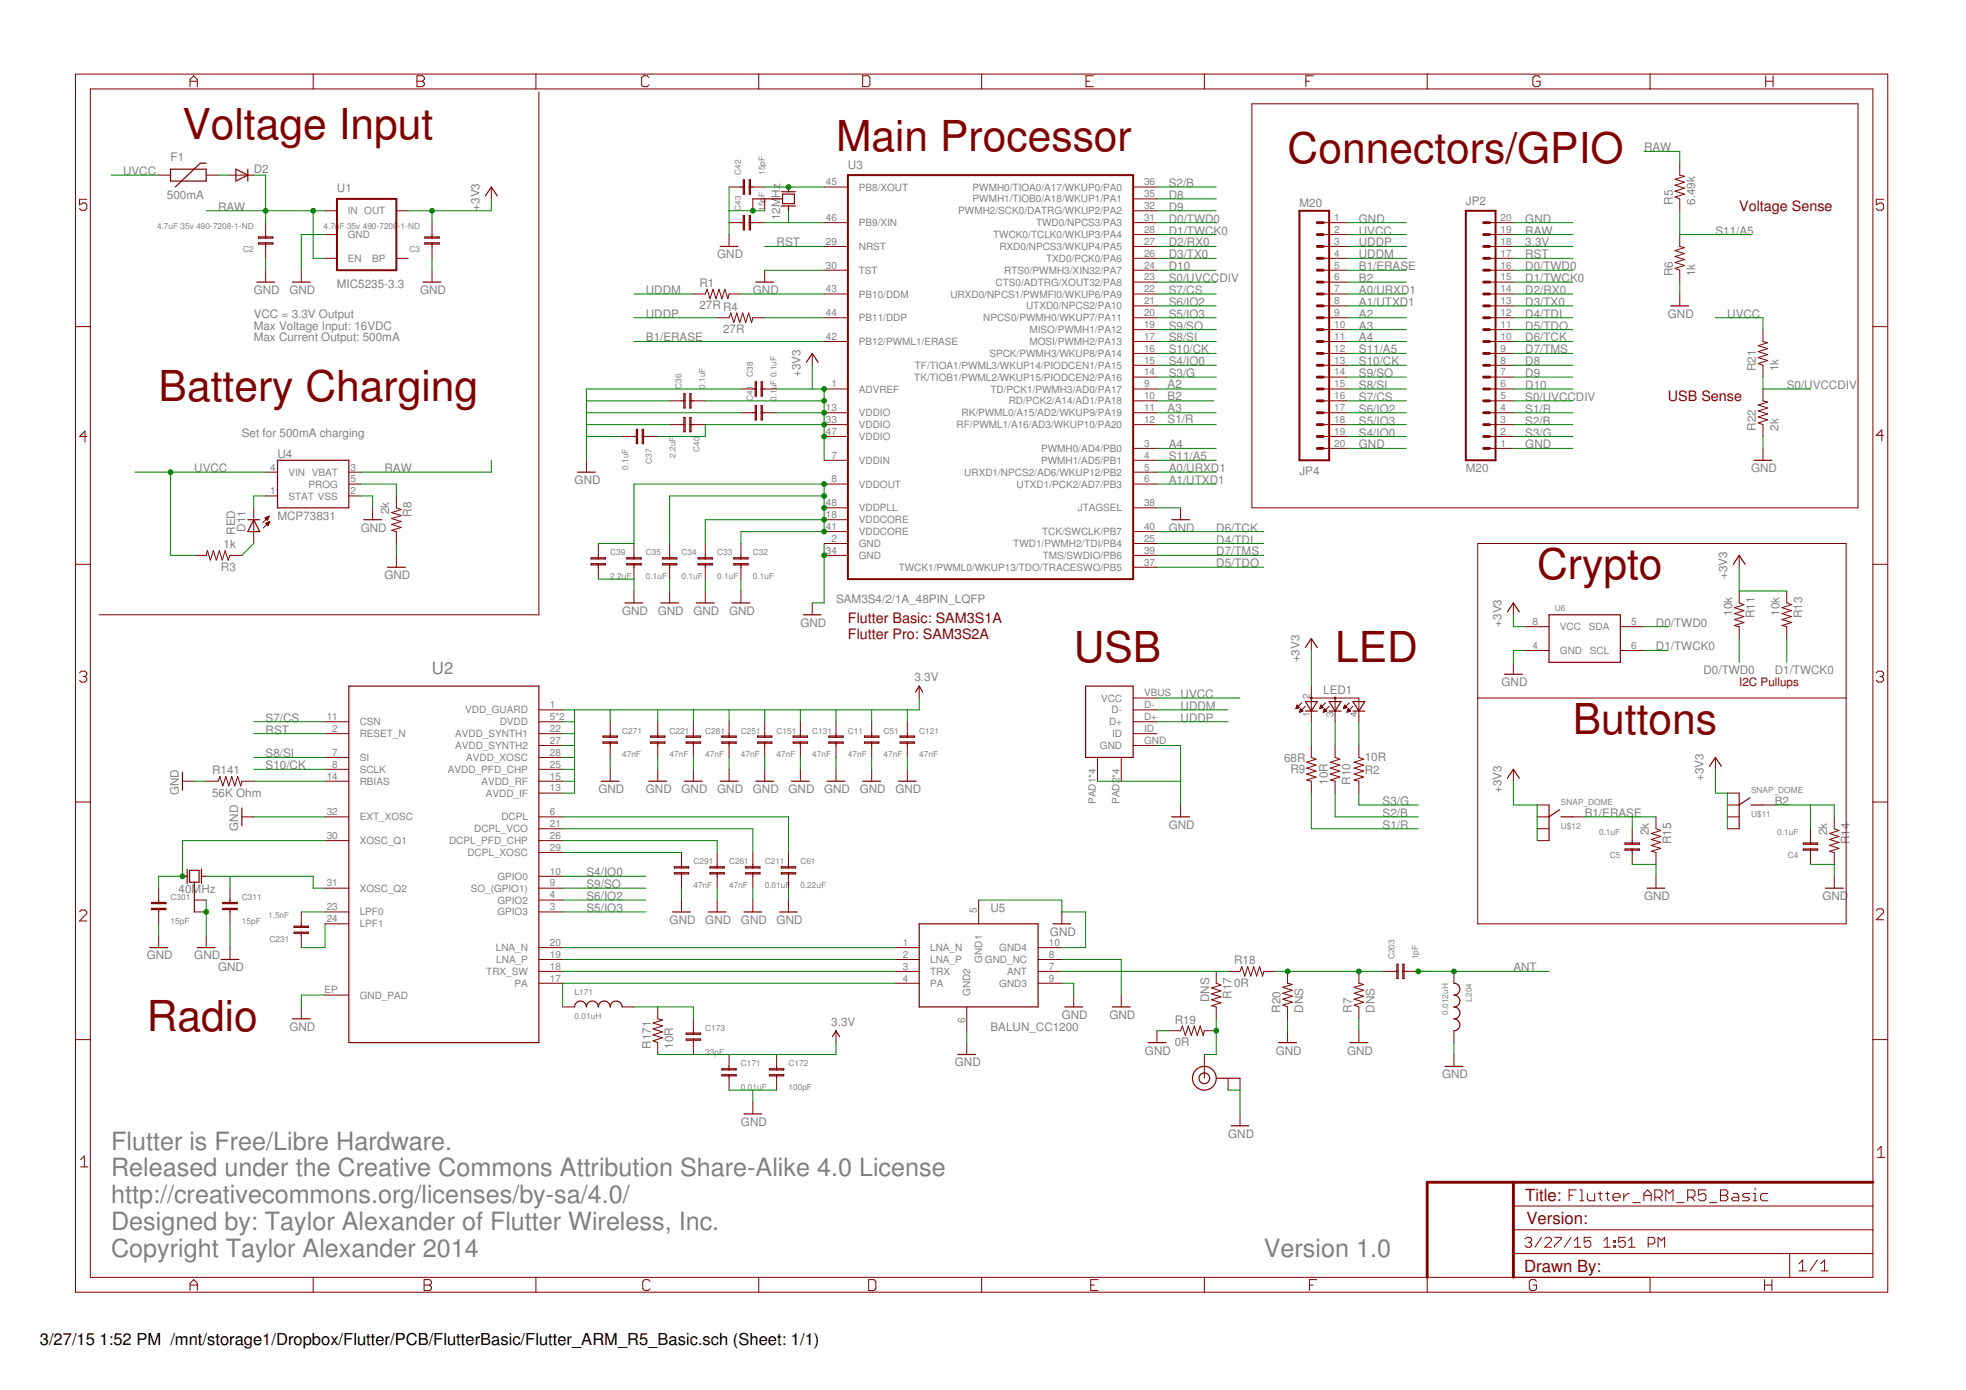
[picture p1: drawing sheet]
<svg xmlns="http://www.w3.org/2000/svg" width="420mm" height="297mm" viewBox="0 0 420 297" stroke-linecap="round" stroke-linejoin="round" font-family="sans-serif">
<defs><g id="words">
<g font-size="9.1" fill="#800000">
<text x="39" y="29.8">Voltage Input</text>
<text x="178.7" y="32.3">Main Processor</text>
<text x="275.2" y="34.9">Connectors/GPIO</text>
<text x="33.9" y="85.7">Battery Charging</text>
<text x="328.5" y="123.8">Crypto</text>
<text x="229.5" y="141.5">USB</text>
<text x="285.3" y="141.5">LED</text>
<text x="336.1" y="156.8">Buttons</text>
<text x="31.4" y="220.3">Radio</text>
</g>
<g font-size="5.4" fill="#808080">
<text x="23.7" y="245.7">Flutter is Free/Libre Hardware.</text>
<text x="23.7" y="251.4">Released under the Creative Commons Attribution Share-Alike 4.0 License</text>
<text x="23.7" y="257.1">http://creativecommons.org/licenses/by-sa/4.0/</text>
<text x="23.7" y="262.8">Designed by: Taylor Alexander of Flutter Wireless, Inc.</text>
<text x="23.7" y="268.5">Copyright Taylor Alexander 2014</text>
<text x="270.1" y="268.5">Version 1.0</text>
</g>
<text font-size="3.6" fill="#808080" x="92.3" y="144.1">U2</text>
<g font-size="3.6" fill="#800000">
<text x="326" y="256.6">Title:</text>
<text x="326.2" y="261.7">Version:</text>
<text x="325.7" y="271.8">Drawn By:</text>
</g>
<g font-size="3.5">
<text x="8.5" y="287.5">3/27/15</text>
<text x="21.3" y="287.5">1:52 PM /mnt/storage1/Dropbox/Flutter/PCB/FlutterBasic/Flutter_ARM_R5_Basic.sch (Sheet: 1/1)</text>
</g>
<g font-size="3.1" fill="#800000">
<text x="371.7" y="45">Voltage Sense</text>
<text x="356.4" y="85.7">USB Sense</text>
<text x="181.2" y="133.2">Flutter Basic: SAM3S1A</text>
<text x="181.2" y="136.5">Flutter Pro: SAM3S2A</text>
</g>
<g font-size="2.5" fill="#808080">
<text x="36.4" y="34.4">F1</text>
<text x="351.4" y="32.3">RAW</text>
<text x="26.3" y="37.4">UVCC</text>
<text x="54.2" y="36.9">D2</text>
<text x="72" y="41">U1</text>
<text x="181.2" y="36.1">U3</text>
<text x="249.8" y="40">S2/B</text>
<text x="35.7" y="42.5">500mA</text>
<text x="46.6" y="45">RAW</text>
<text x="102.5" y="45" transform="rotate(-90 102.5 45)">+3V3</text>
<text x="166.7" y="47.1" transform="rotate(-90 166.7 47.1)">12M</text>
<text x="166.7" y="42.2" transform="rotate(-90 166.7 42.2)">Hz</text>
<text x="249.8" y="47.6">D0/TWD0</text>
<text x="249.8" y="42.5">D8</text>
<text x="249.8" y="45">D9</text>
<text x="277.7" y="44.3">M20</text>
<text x="290.4" y="47.6">GND</text>
<text x="313.3" y="43.8">JP2</text>
<text x="326" y="47.6">GND</text>
<text x="357.5" y="43.8" transform="rotate(-90 357.5 43.8)">R5</text>
<text x="362.3" y="43.8" transform="rotate(-90 362.3 43.8)">6.49k</text>
<text x="166" y="52.7">RST</text>
<text x="249.8" y="52.7">D2/RX0</text>
<text x="249.8" y="50.1">D1/TWCK0</text>
<text x="290.4" y="52.7">UDDP</text>
<text x="290.4" y="50.1">UVCC</text>
<text x="326" y="52.7">3.3V</text>
<text x="326" y="50.1">RAW</text>
<text x="366.6" y="50.1">S11/A5</text>
<text x="153.3" y="55.2">GND</text>
<text x="249.8" y="55.2">D3/TX0</text>
<text x="249.8" y="57.7">D10</text>
<text x="290.4" y="55.2">UDDM</text>
<text x="290.4" y="57.7">B1/ERASE</text>
<text x="326" y="55.2">RST</text>
<text x="326" y="57.7">D0/TWD0</text>
<text x="357.5" y="59" transform="rotate(-90 357.5 59)">R6</text>
<text x="362.3" y="59" transform="rotate(-90 362.3 59)">1k</text>
<text x="54.2" y="62.8">GND</text>
<text x="61.8" y="62.8">GND</text>
<text x="72" y="61.5">MIC5235-3.3</text>
<text x="89.8" y="62.8">GND</text>
<text x="138" y="62.8">UDDM</text>
<text x="149.5" y="61.3">R1</text>
<text x="160.9" y="62.8">GND</text>
<text x="249.8" y="65.4">S6/IO2</text>
<text x="249.8" y="62.8">S7/CS</text>
<text x="249.8" y="60.3">S0/UVCCDIV</text>
<text x="290.4" y="60.3">B2</text>
<text x="290.4" y="65.4">A1/UTXD1</text>
<text x="290.4" y="62.8">A0/URXD1</text>
<text x="326" y="62.8">D2/RX0</text>
<text x="326" y="65.4">D3/TX0</text>
<text x="326" y="60.3">D1/TWCK0</text>
<text x="54.2" y="70.4">Max Voltage Input: 16VDC</text>
<text x="54.2" y="67.9">VCC = 3.3V Output</text>
<text x="138" y="67.9">UDDP</text>
<text x="149.5" y="66.1">27R R4</text>
<text x="154.5" y="71.2">27R</text>
<text x="249.8" y="67.9">S5/IO3</text>
<text x="249.8" y="70.4">S9/SO</text>
<text x="290.4" y="67.9">A2</text>
<text x="290.4" y="70.4">A3</text>
<text x="326" y="67.9">D4/TDI</text>
<text x="326" y="70.4">D5/TDO</text>
<text x="356.4" y="67.9">GND</text>
<text x="369.1" y="67.9">UVCC</text>
<text x="54.2" y="73">Max Current Output: 500mA</text>
<text x="138" y="73">B1/ERASE</text>
<text x="249.8" y="75.5">S10/CK</text>
<text x="249.8" y="73">S8/SI</text>
<text x="290.4" y="75.5">S11/A5</text>
<text x="290.4" y="73">A4</text>
<text x="326" y="75.5">D7/TMS</text>
<text x="326" y="73">D6/TCK</text>
<text x="171" y="80.6" transform="rotate(-90 171 80.6)">+3V3</text>
<text x="249.5" y="82.9">A2</text>
<text x="249.8" y="78.1">S4/IO0</text>
<text x="249.8" y="80.6">S3/G</text>
<text x="290.4" y="78.1">S10/CK</text>
<text x="290.4" y="80.6">S9/SO</text>
<text x="290.4" y="83.1">S8/SI</text>
<text x="326" y="83.1">D10</text>
<text x="326" y="78.1">D8</text>
<text x="326" y="80.6">D9</text>
<text x="375.3" y="79.3" transform="rotate(-90 375.3 79.3)">R21</text>
<text x="380.1" y="79.3" transform="rotate(-90 380.1 79.3)">1k</text>
<text x="381.8" y="83.1">S0/UVCCDIV</text>
<text x="249.5" y="85.4">B2</text>
<text x="249.5" y="88">A3</text>
<text x="290.4" y="88.2">S6/IO2</text>
<text x="290.4" y="85.7">S7/CS</text>
<text x="326" y="88.2">S1/R</text>
<text x="326" y="85.7">S0/UVCCDIV</text>
<text x="51.7" y="93.3">Set for 500mA charging</text>
<text x="249.5" y="90.5">S1/R</text>
<text x="249.8" y="95.8">A4</text>
<text x="290.4" y="95.8">GND</text>
<text x="290.4" y="93.3">S4/IO0</text>
<text x="290.4" y="90.8">S5/IO3</text>
<text x="326" y="95.8">GND</text>
<text x="326" y="93.3">S3/G</text>
<text x="326" y="90.8">S2/B</text>
<text x="375.3" y="92" transform="rotate(-90 375.3 92)">R22</text>
<text x="380.1" y="92" transform="rotate(-90 380.1 92)">2k</text>
<text x="41.5" y="100.9">UVCC</text>
<text x="59.3" y="97.9">U4</text>
<text x="82.2" y="100.9">RAW</text>
<text x="249.8" y="100.9">A0/URXD1</text>
<text x="249.8" y="98.4">S11/A5</text>
<text x="277.7" y="101.4">JP4</text>
<text x="313.3" y="100.9">M20</text>
<text x="374.2" y="100.9">GND</text>
<text x="122.8" y="103.4">GND</text>
<text x="249.8" y="103.4">A1/UTXD1</text>
<text x="52.4" y="113.6" transform="rotate(-90 52.4 113.6)">D11</text>
<text x="59.3" y="111.1">MCP73831</text>
<text x="77.1" y="113.6">GND</text>
<text x="83.2" y="109.9" transform="rotate(-90 83.2 109.9)">2k</text>
<text x="88" y="110.5" transform="rotate(-90 88 110.5)">R8</text>
<text x="249.8" y="113.6">GND</text>
<text x="259.9" y="113.6">D6/TCK</text>
<text x="47.8" y="117.2">1k</text>
<text x="50.3" y="114.3" transform="rotate(-90 50.3 114.3)">RED</text>
<text x="259.9" y="116.1">D4/TDI</text>
<text x="259.9" y="118.7">D7/TMS</text>
<text x="47.2" y="122">R3</text>
<text x="82.2" y="123.8">GND</text>
<text x="259.9" y="121.2">D5/TDO</text>
<text x="369.1" y="123.8" transform="rotate(-90 369.1 123.8)">+3V3</text>
<text x="133" y="131.4">GND</text>
<text x="140.6" y="131.4">GND</text>
<text x="148.2" y="131.4">GND</text>
<text x="155.8" y="131.4">GND</text>
<text x="178.7" y="128.8">SAM3S4/2/1A_48PIN_LQFP</text>
<text x="370.2" y="131.6" transform="rotate(-90 370.2 131.6)">10k</text>
<text x="380.3" y="131.6" transform="rotate(-90 380.3 131.6)">10k</text>
<text x="171" y="133.9">GND</text>
<text x="320.9" y="133.9" transform="rotate(-90 320.9 133.9)">+3V3</text>
<text x="353.9" y="133.9">D0/TWD0</text>
<text x="375" y="132.1" transform="rotate(-90 375 132.1)">R11</text>
<text x="385.1" y="132.1" transform="rotate(-90 385.1 132.1)">R13</text>
<text x="277.7" y="141.5" transform="rotate(-90 277.7 141.5)">+3V3</text>
<text x="353.9" y="139">D1/TWCK0</text>
<text x="195.4" y="145.6">3.3V</text>
<text x="252.3" y="149.2">UVCC</text>
<text x="282.8" y="148.4">LED1</text>
<text x="320.9" y="146.6">GND</text>
<text x="364.1" y="144.1">D0/TWD0</text>
<text x="379.3" y="144.1">D1/TWCK0</text>
<text x="56.8" y="154.2">S7/CS</text>
<text x="252.3" y="154.2">UDDP</text>
<text x="252.3" y="151.7">UDDM</text>
<text x="56.8" y="161.9">S8/SI</text>
<text x="56.8" y="156.8">RST</text>
<text x="45.3" y="165.4">R141</text>
<text x="56.8" y="164.4">S10/CK</text>
<text x="274.4" y="162.9">68R</text>
<text x="275.8" y="165.1">R9</text>
<text x="283.8" y="167.7" transform="rotate(-90 283.8 167.7)">10R</text>
<text x="288.6" y="167.7" transform="rotate(-90 288.6 167.7)">R10</text>
<text x="291.7" y="162.6">10R</text>
<text x="291.7" y="165.4">R2</text>
<text x="364.1" y="166.9" transform="rotate(-90 364.1 166.9)">+3V3</text>
<text x="38.2" y="169.9" transform="rotate(-90 38.2 169.9)">GND</text>
<text x="45.3" y="170.2">56K Ohm</text>
<text x="127.9" y="169.5">GND</text>
<text x="138" y="169.5">GND</text>
<text x="145.7" y="169.5">GND</text>
<text x="153.3" y="169.5">GND</text>
<text x="160.9" y="169.5">GND</text>
<text x="168.5" y="169.5">GND</text>
<text x="176.1" y="169.5">GND</text>
<text x="183.7" y="169.5">GND</text>
<text x="191.4" y="169.5">GND</text>
<text x="295.5" y="172">S3/G</text>
<text x="320.9" y="169.5" transform="rotate(-90 320.9 169.5)">+3V3</text>
<text x="379.3" y="172">B2</text>
<text x="50.9" y="177.6" transform="rotate(-90 50.9 177.6)">GND</text>
<text x="249.8" y="177.1">GND</text>
<text x="295.5" y="177.1">S1/R</text>
<text x="295.5" y="174.6">S2/B</text>
<text x="338.7" y="174.6">B1/ERASE</text>
<text x="352.4" y="178.5" transform="rotate(-90 352.4 178.5)">2k</text>
<text x="390.5" y="178.5" transform="rotate(-90 390.5 178.5)">2k</text>
<text x="357.2" y="180.4" transform="rotate(-90 357.2 180.4)">R15</text>
<text x="395.3" y="180.4" transform="rotate(-90 395.3 180.4)">R14</text>
<text x="38.2" y="190.8">40MHz</text>
<text x="125.3" y="187.3">S4/IO0</text>
<text x="125.3" y="189.8">S9/SO</text>
<text x="125.3" y="192.3">S6/IO2</text>
<text x="125.3" y="194.9">S5/IO3</text>
<text x="143.1" y="197.4">GND</text>
<text x="150.7" y="197.4">GND</text>
<text x="158.3" y="197.4">GND</text>
<text x="166" y="197.4">GND</text>
<text x="211.7" y="194.9">U5</text>
<text x="351.4" y="192.3">GND</text>
<text x="389.5" y="192.3">GND</text>
<text x="224.4" y="200">GND</text>
<text x="31.4" y="205">GND</text>
<text x="41.5" y="205">GND</text>
<text x="46.6" y="207.6">GND</text>
<text x="263.7" y="206.1">R18</text>
<text x="323.4" y="207.6">ANT</text>
<text x="258.4" y="214.1" transform="rotate(-90 258.4 214.1)">DNS</text>
<text x="263.2" y="213.4" transform="rotate(-90 263.2 213.4)">R17</text>
<text x="263.7" y="210.9">0R</text>
<text x="61.8" y="220.3">GND</text>
<text x="177.7" y="219.3">3.3V</text>
<text x="211.7" y="220.3">BALUN_CC1200</text>
<text x="226.9" y="217.7">GND</text>
<text x="237.1" y="217.7">GND</text>
<text x="251" y="218.8">R19</text>
<text x="273.7" y="216.5" transform="rotate(-90 273.7 216.5)">R20</text>
<text x="278.5" y="216.5" transform="rotate(-90 278.5 216.5)">DNS</text>
<text x="288.9" y="216.5" transform="rotate(-90 288.9 216.5)">R7</text>
<text x="293.7" y="216.5" transform="rotate(-90 293.7 216.5)">DNS</text>
<text x="139.1" y="224.1" transform="rotate(-90 139.1 224.1)">R171</text>
<text x="143.9" y="224.1" transform="rotate(-90 143.9 224.1)">10R</text>
<text x="204.1" y="227.9">GND</text>
<text x="244.7" y="225.3">GND</text>
<text x="251" y="223.6">0R</text>
<text x="272.6" y="225.3">GND</text>
<text x="287.9" y="225.3">GND</text>
<text x="308.2" y="230.4">GND</text>
<text x="158.3" y="240.6">GND</text>
<text x="262.5" y="243.1">GND</text>
</g>
<text font-size="2.5" fill="#800000" x="371.7" y="146.6">I2C Pullups</text>
<g font-size="2.1" fill="#808080">
<text x="176.5" y="39.6">45</text>
<text x="183.5" y="40.7">PB8/XOUT</text>
<text x="207.9" y="40.7">PWMH0/TIOA0/A17/WKUP0/PA0</text>
<text x="244.5" y="39.6">36</text>
<text x="74.3" y="45.8">IN OUT</text>
<text x="176.5" y="47.2">46</text>
<text x="204.8" y="45.8">PWMH2/SCK0/DATRG/WKUP2/PA2</text>
<text x="207.9" y="43.3">PWMH1/TIOB0/A18/WKUP1/PA1</text>
<text x="244.5" y="47.2">31</text>
<text x="244.5" y="44.7">32</text>
<text x="244.5" y="42.1">35</text>
<text x="285.1" y="47.2">1</text>
<text x="320.7" y="47.2">20</text>
<text x="74.3" y="50.9">GND</text>
<text x="176.5" y="52.3">29</text>
<text x="183.5" y="53.4">NRST</text>
<text x="183.5" y="48.3">PB9/XIN</text>
<text x="212.3" y="50.9">TWCK0/TCLK0/WKUP3/PA4</text>
<text x="213.6" y="53.4">RXD0/NPCS3/WKUP4/PA5</text>
<text x="221.4" y="48.3">TWD0/NPCS3/PA3</text>
<text x="244.5" y="52.3">27</text>
<text x="244.5" y="49.8">28</text>
<text x="285.1" y="49.8">2</text>
<text x="285.1" y="52.3">3</text>
<text x="320.7" y="52.3">18</text>
<text x="320.7" y="49.8">19</text>
<text x="74.3" y="56">EN</text>
<text x="79.5" y="56">BP</text>
<text x="176.5" y="57.4">30</text>
<text x="183.5" y="58.5">TST</text>
<text x="214.6" y="58.5">RTS0/PWMH3/XIN32/PA7</text>
<text x="223.5" y="56">TXD0/PCK0/PA6</text>
<text x="244.5" y="59.9">23</text>
<text x="244.5" y="57.4">24</text>
<text x="244.5" y="54.8">26</text>
<text x="285.1" y="54.8">4</text>
<text x="285.1" y="57.4">5</text>
<text x="285.1" y="59.9">6</text>
<text x="320.7" y="59.9">15</text>
<text x="320.7" y="57.4">16</text>
<text x="320.7" y="54.8">17</text>
<text x="176.5" y="62.5">43</text>
<text x="183.5" y="63.6">PB10/DDM</text>
<text x="203.1" y="63.6">URXD0/NPCS1/PWMFI0/WKUP6/PA9</text>
<text x="212.7" y="61">CTS0/ADTRG/XOUT32/PA8</text>
<text x="244.5" y="65">21</text>
<text x="244.5" y="62.5">22</text>
<text x="285.1" y="62.5">7</text>
<text x="285.1" y="65">8</text>
<text x="320.7" y="65">13</text>
<text x="320.7" y="62.5">14</text>
<text x="176.5" y="67.5">44</text>
<text x="183.5" y="68.7">PB11/DDP</text>
<text x="210.1" y="68.7">NPCS0/PWMH0/WKUP7/PA11</text>
<text x="219.3" y="66.1">UTXD0/NPCS2/PA10</text>
<text x="220" y="71.2">MISO/PWMH1/PA12</text>
<text x="244.5" y="70.1">19</text>
<text x="244.5" y="67.5">20</text>
<text x="285.1" y="67.5">9</text>
<text x="285.1" y="70.1">10</text>
<text x="320.7" y="70.1">11</text>
<text x="320.7" y="67.5">12</text>
<text x="176.5" y="72.6">42</text>
<text x="183.5" y="73.7">PB12/PWML1/ERASE</text>
<text x="211.4" y="76.3">SPCK/PWMH3/WKUP8/PA14</text>
<text x="220" y="73.7">MOSI/PWMH2/PA13</text>
<text x="244.5" y="77.7">15</text>
<text x="244.5" y="75.2">16</text>
<text x="244.5" y="72.6">17</text>
<text x="285.1" y="72.6">11</text>
<text x="285.1" y="75.2">12</text>
<text x="285.1" y="77.7">13</text>
<text x="320.7" y="77.7">8</text>
<text x="320.7" y="75.2">9</text>
<text x="320.7" y="72.6">10</text>
<text x="177.7" y="82.8">1</text>
<text x="183.5" y="83.9">ADVREF</text>
<text x="195.4" y="81.4">TK/TIOB1/PWML2/WKUP15/PIODCEN2/PA16</text>
<text x="195.5" y="78.8">TF/TIOA1/PWML3/WKUP14/PIODCEN1/PA15</text>
<text x="211.7" y="83.9">TD/PCK1/PWMH3/AD0/PA17</text>
<text x="244.5" y="82.8">9</text>
<text x="244.5" y="80.2">14</text>
<text x="285.1" y="80.2">14</text>
<text x="285.1" y="82.8">15</text>
<text x="320.7" y="82.8">6</text>
<text x="320.7" y="80.2">7</text>
<text x="176.5" y="87.9">13</text>
<text x="183.5" y="89">VDDIO</text>
<text x="205.5" y="89">RK/PWML0/A15/AD2/WKUP9/PA19</text>
<text x="215.6" y="86.4">RD/PCK2/A14/AD1/PA18</text>
<text x="244.5" y="85.3">10</text>
<text x="244.5" y="87.9">11</text>
<text x="285.1" y="85.3">16</text>
<text x="285.1" y="87.9">17</text>
<text x="320.7" y="87.9">4</text>
<text x="320.7" y="85.3">5</text>
<text x="176.5" y="90.4">33</text>
<text x="176.5" y="92.9">47</text>
<text x="183.5" y="91.5">VDDIO</text>
<text x="183.5" y="94.1">VDDIO</text>
<text x="204.4" y="91.5">RF/PWML1/A16/AD3/WKUP10/PA20</text>
<text x="244.5" y="95.5">3</text>
<text x="244.5" y="90.4">12</text>
<text x="285.1" y="90.4">18</text>
<text x="285.1" y="92.9">19</text>
<text x="285.1" y="95.5">20</text>
<text x="320.7" y="95.5">1</text>
<text x="320.7" y="92.9">2</text>
<text x="320.7" y="90.4">3</text>
<text x="57.8" y="100.6">4</text>
<text x="61.6" y="101.7">VIN VBAT</text>
<text x="74.9" y="100.6">3</text>
<text x="177.7" y="98">7</text>
<text x="183.5" y="99.1">VDDIN</text>
<text x="206.1" y="101.7">URXD1/NPCS2/AD6/WKUP12/PB2</text>
<text x="222.5" y="96.6">PWMH0/AD4/PB0</text>
<text x="222.5" y="99.1">PWMH1/AD5/PB1</text>
<text x="244.5" y="98">4</text>
<text x="244.5" y="100.6">5</text>
<text x="57.8" y="105.6">1</text>
<text x="61.6" y="106.7">STAT VSS</text>
<text x="65.9" y="104.2">PROG</text>
<text x="74.9" y="103.1">5</text>
<text x="74.9" y="105.6">2</text>
<text x="177.7" y="103.1">8</text>
<text x="183.5" y="104.2">VDDOUT</text>
<text x="217.3" y="104.2">UTXD1/PCK2/AD7/PB3</text>
<text x="244.5" y="103.1">6</text>
<text x="176.5" y="110.7">18</text>
<text x="176.5" y="108.2">48</text>
<text x="176.5" y="113.3">41</text>
<text x="183.5" y="111.8">VDDCORE</text>
<text x="183.5" y="109.3">VDDPLL</text>
<text x="230.3" y="109.3">JTAGSEL</text>
<text x="244.5" y="108.2">38</text>
<text x="244.5" y="113.3">40</text>
<text x="176.5" y="118.3">34</text>
<text x="177.7" y="115.8">2</text>
<text x="183.5" y="116.9">GND</text>
<text x="183.5" y="119.4">GND</text>
<text x="183.5" y="114.4">VDDCORE</text>
<text x="216.5" y="116.9">TWD1/PWMH2/TDI/PB4</text>
<text x="222.7" y="114.4">TCK/SWCLK/PB7</text>
<text x="222.8" y="119.4">TMS/SWDIO/PB6</text>
<text x="244.5" y="115.8">25</text>
<text x="244.5" y="118.3">39</text>
<text x="192.1" y="122">TWCK1/PWML0/WKUP13/TDO/TRACESWO/PB5</text>
<text x="244.5" y="120.9">37</text>
<text x="327.5" y="133.6">8</text>
<text x="333.4" y="134.7">VCC</text>
<text x="339.5" y="134.7">SDA</text>
<text x="348.6" y="133.6">5</text>
<text x="327.5" y="138.6">4</text>
<text x="333.4" y="139.8">GND</text>
<text x="339.8" y="139.8">SCL</text>
<text x="348.6" y="138.6">6</text>
<text x="235.3" y="149.9">VCC</text>
<text x="244.5" y="148.8">VBUS</text>
<text x="279.9" y="149.4" transform="rotate(-90 279.9 149.4)">2</text>
<text x="69.8" y="153.9">11</text>
<text x="76.9" y="155">CSN</text>
<text x="99.4" y="152.5">VDD_GUARD</text>
<text x="106.8" y="155">DVDD</text>
<text x="117.5" y="151.3">1</text>
<text x="117.5" y="153.9">5*2</text>
<text x="237" y="155">D+</text>
<text x="237.6" y="152.5">D-</text>
<text x="244.5" y="151.3">D-</text>
<text x="244.5" y="153.9">D+</text>
<text x="279.9" y="153.2" transform="rotate(-90 279.9 153.2)">1</text>
<text x="285" y="153.2" transform="rotate(-90 285 153.2)">3</text>
<text x="290.1" y="153.2" transform="rotate(-90 290.1 153.2)">4</text>
<text x="71" y="156.4">2</text>
<text x="71" y="161.5">7</text>
<text x="76.9" y="157.5">RESET_N</text>
<text x="97.3" y="157.5">AVDD_SYNTH1</text>
<text x="97.3" y="160.1">AVDD_SYNTH2</text>
<text x="117.5" y="156.4">22</text>
<text x="117.5" y="161.5">28</text>
<text x="117.5" y="159">27</text>
<text x="235.1" y="160.1">GND</text>
<text x="237.7" y="157.5">ID</text>
<text x="244.5" y="156.4">ID</text>
<text x="244.5" y="159">GND</text>
<text x="69.8" y="166.6">14</text>
<text x="71" y="164">8</text>
<text x="76.9" y="162.6">SI</text>
<text x="76.9" y="165.2">SCLK</text>
<text x="76.9" y="167.7">RBIAS</text>
<text x="95.7" y="165.2">AVDD_PFD_CHP</text>
<text x="99.7" y="162.6">AVDD_XOSC</text>
<text x="102.9" y="167.7">AVDD_RF</text>
<text x="117.5" y="166.6">15</text>
<text x="117.5" y="164">25</text>
<text x="103.8" y="170.2">AVDD_IF</text>
<text x="117.5" y="169.1">13</text>
<text x="234.2" y="171.8" transform="rotate(-90 234.2 171.8)">PAD1*4</text>
<text x="239.3" y="171.8" transform="rotate(-90 239.3 171.8)">PAD2*4</text>
<text x="69.8" y="174.2">32</text>
<text x="69.8" y="179.3">30</text>
<text x="76.9" y="175.3">EXT_XOSC</text>
<text x="101.3" y="177.9">DCPL_VCO</text>
<text x="107.1" y="175.3">DCPL</text>
<text x="117.5" y="174.2">6</text>
<text x="117.5" y="176.7">21</text>
<text x="117.5" y="179.3">26</text>
<text x="76.9" y="180.4">XOSC_Q1</text>
<text x="96" y="180.4">DCPL_PFD_CHP</text>
<text x="99.9" y="182.9">DCPL_XOSC</text>
<text x="117.5" y="181.8">29</text>
<text x="69.8" y="189.4">31</text>
<text x="76.9" y="190.6">XOSC_Q2</text>
<text x="100.6" y="190.6">SO_(GPIO1)</text>
<text x="106.3" y="188">GPIO0</text>
<text x="117.5" y="192">4</text>
<text x="117.5" y="189.4">9</text>
<text x="117.5" y="186.9">10</text>
<text x="69.8" y="197.1">24</text>
<text x="69.8" y="194.5">23</text>
<text x="76.9" y="195.6">LPF0</text>
<text x="106.3" y="195.6">GPIO3</text>
<text x="106.3" y="193.1">GPIO2</text>
<text x="117.5" y="194.5">3</text>
<text x="208.8" y="195.1" transform="rotate(-90 208.8 195.1)">5</text>
<text x="76.9" y="198.2">LPF1</text>
<text x="106" y="203.3">LNA_N</text>
<text x="117.5" y="202.1">20</text>
<text x="192.9" y="202.1">1</text>
<text x="198.8" y="203.3">LNA_N</text>
<text x="213.6" y="203.3">GND4</text>
<text x="224.2" y="202.1">10</text>
<text x="103.9" y="208.3">TRX_SW</text>
<text x="106.1" y="205.8">LNA_P</text>
<text x="117.5" y="209.8">17</text>
<text x="117.5" y="207.2">18</text>
<text x="117.5" y="204.7">19</text>
<text x="192.9" y="204.7">2</text>
<text x="192.9" y="207.2">3</text>
<text x="192.9" y="209.8">4</text>
<text x="198.8" y="205.8">LNA_P</text>
<text x="198.8" y="208.3">TRX</text>
<text x="209.9" y="205.7" transform="rotate(-90 209.9 205.7)">GND1</text>
<text x="210.5" y="205.8">GND_NC</text>
<text x="215.2" y="208.3">ANT</text>
<text x="224.2" y="209.8">9</text>
<text x="224.2" y="207.2">7</text>
<text x="224.2" y="204.7">8</text>
<text x="69.3" y="212.3">EP</text>
<text x="76.9" y="213.4">GND_PAD</text>
<text x="110" y="210.9">PA</text>
<text x="198.8" y="210.9">PA</text>
<text x="207.4" y="212.9" transform="rotate(-90 207.4 212.9)">GND2</text>
<text x="213.6" y="210.9">GND3</text>
<text x="206.2" y="218.7" transform="rotate(-90 206.2 218.7)">6</text>
</g>
<g font-size="1.8" fill="#808080">
<text x="158.3" y="37.4" transform="rotate(-90 158.3 37.4)">C42</text>
<text x="163.4" y="37.4" transform="rotate(-90 163.4 37.4)">15pF</text>
<text x="158.3" y="45" transform="rotate(-90 158.3 45)">C43</text>
<text x="163.4" y="45" transform="rotate(-90 163.4 45)">15p</text>
<text x="163.4" y="42.1" transform="rotate(-90 163.4 42.1)">F</text>
<text x="33.6" y="48.8">4.7uF 35v 490-7208-1-ND</text>
<text x="52" y="53.9">C2</text>
<text x="69.1" y="48.8">4.7uF 35v 490-7208</text>
<text x="85" y="48.8">-1-ND</text>
<text x="87.5" y="53.9">C3</text>
<text x="145.7" y="83.1" transform="rotate(-90 145.7 83.1)">C36</text>
<text x="150.7" y="83.1" transform="rotate(-90 150.7 83.1)">0.1uF</text>
<text x="160.9" y="80.6" transform="rotate(-90 160.9 80.6)">C38</text>
<text x="160.9" y="85.7" transform="rotate(-90 160.9 85.7)">C41</text>
<text x="166" y="85.7" transform="rotate(-90 166 85.7)">0.1uF 0.1uF</text>
<text x="134.2" y="100.4" transform="rotate(-90 134.2 100.4)">0.1uF</text>
<text x="139.3" y="99.1" transform="rotate(-90 139.3 99.1)">C37</text>
<text x="144.4" y="97.8" transform="rotate(-90 144.4 97.8)">2.2uF</text>
<text x="149.5" y="96.5" transform="rotate(-90 149.5 96.5)">C40</text>
<text x="130.4" y="118.7">C39</text>
<text x="138" y="118.7">C35</text>
<text x="145.7" y="118.7">C34</text>
<text x="153.3" y="118.7">C33</text>
<text x="160.9" y="118.7">C32</text>
<text x="130.4" y="123.8">2.2uF</text>
<text x="138" y="123.8">0.1uF</text>
<text x="145.7" y="123.8">0.1uF</text>
<text x="153.3" y="123.8">0.1uF</text>
<text x="160.9" y="123.8">0.1uF</text>
<text x="332.3" y="130.6">U6</text>
<text x="133" y="161.9">47nF</text>
<text x="133" y="156.8">C271</text>
<text x="143.1" y="161.9">47nF</text>
<text x="143.1" y="156.8">C221</text>
<text x="150.7" y="161.9">47nF</text>
<text x="150.7" y="156.8">C281</text>
<text x="158.3" y="161.9">47nF</text>
<text x="158.3" y="156.8">C251</text>
<text x="166" y="161.9">47nF</text>
<text x="166" y="156.8">C151</text>
<text x="173.6" y="161.9">47nF</text>
<text x="173.6" y="156.8">C131</text>
<text x="181.2" y="161.9">47nF</text>
<text x="181.2" y="156.8">C11</text>
<text x="188.8" y="161.9">47nF</text>
<text x="188.8" y="156.8">C51</text>
<text x="196.4" y="161.9">47nF</text>
<text x="196.4" y="156.8">C121</text>
<text x="333.6" y="172">SNAP_DOME</text>
<text x="374.2" y="169.5">SNAP_DOME</text>
<text x="333.6" y="177.1">U$12</text>
<text x="341.7" y="178.4">0.1uF</text>
<text x="374.2" y="174.6">U$11</text>
<text x="379.8" y="178.4">0.1uF</text>
<text x="148.2" y="184.7">C291</text>
<text x="155.8" y="184.7">C261</text>
<text x="163.4" y="184.7">C211</text>
<text x="171" y="184.7">C61</text>
<text x="344" y="183.4">C5</text>
<text x="382.1" y="183.4">C4</text>
<text x="148.2" y="189.8">47nF</text>
<text x="155.8" y="189.8">47nF</text>
<text x="163.4" y="189.8">0.01uF</text>
<text x="171" y="189.8">0.22uF</text>
<text x="36.4" y="197.4">15pF</text>
<text x="36.4" y="192.3">C301</text>
<text x="51.7" y="197.4">15pF</text>
<text x="51.7" y="192.3">C311</text>
<text x="57.3" y="196.1">1.5nF</text>
<text x="57.6" y="201.2">C231</text>
<text x="298" y="205" transform="rotate(-90 298 205)">C203</text>
<text x="303.1" y="205" transform="rotate(-90 303.1 205)">1pF</text>
<text x="122.8" y="212.7">L171</text>
<text x="314.5" y="214.1" transform="rotate(-90 314.5 214.1)">L204</text>
<text x="122.8" y="217.7">0.01uH</text>
<text x="150.7" y="220.3">C173</text>
<text x="309.5" y="216.8" transform="rotate(-90 309.5 216.8)">0.012uH</text>
<text x="150.7" y="225.3">33pF</text>
<text x="158.3" y="227.9">C171</text>
<text x="168.5" y="227.9">C172</text>
<text x="158.3" y="233">0.01uF</text>
<text x="168.5" y="233">100pF</text>
</g>
</g></defs>
<g fill="none" stroke="#800000" stroke-width=".21">
<path d="M16.1 15.8h387.3v260.3h-387.3zM19.3 19h381v254h-381zM40.6 18.5v-1.5l.8-.8 .8 .8v1.5M40.6 17.4h1.6M66.9 15.8v3.2M89.1 17.4h1.2M89.1 16.2h1.2l.4 .4v.4l-.4 .4 .4 .3v.4l-.4 .4h-1.2zM114.5 15.8v3.2M115.2 19.6v111.8h-94M138.7 16.6l-.4-.4h-.8l-.4 .4v1.5l.4 .4h.8l.4-.4M162.2 15.8v3.2M184.4 16.2h1.1l.4 .4v1.5l-.4 .4h-1.1z"/>
<path d="M209.8 15.8v3.2M232.1 17.4h.8M233.7 16.2h-1.6v2.3h1.6M257.4 15.8v3.2M279.1 17.4h.8M280.6 16.2h-1.5v2.3M305 15.8v3.2M329.1 16.6l-.3-.4h-.8l-.4 .4v1.5l.4 .4h.8l.3-.4v-.7h-.7M352.6 15.8v3.2M377.4 16.2v2.3M377.4 17.4h1.5M378.9 16.2v2.3"/>
<path d="M33.9 37.4h2.5M44.1 37.4h2.5M49.1 37.4h5.1M105 40v2.5M155.8 40h2.5M160.9 40h2.5M176.1 40h5.1M242.2 40h5M267.5 22.2h129.6v86.3h-129.6zM359 34.9v2.5l1 .3-2 .6 2 .6-2 .7 2 .6-2 .7 2 .6-2 .6 1 .4v2.5M18.5 42.6h-1.5v1.2l.8-.4h.4l.3 .4v.8l-.3 .3h-.8l-.4-.3M56.8 47.6v2.5"/>
<path d="M56.8 52.7v2.5M56.8 57.7v2.6M64.4 57.7v2.6M69.5 55.2h2.5M69.5 50.1h2.5M69.5 45h2.5M84.7 55.2h2.5M84.7 45h2.5M92.3 47.6v2.5M92.3 52.7v2.5M92.3 57.7v2.6M155.8 50.1v2.6"/>
<path d="M155.8 47.6h2.5M160.9 42.5v2.5M160.9 47.6h2.5M163.4 42.5v2.5M163.4 57.7v2.6M176.1 57.7h5.1M176.1 52.7h5.1M176.1 47.6h5.1M242.2 57.7h5M242.2 55.2h5M242.2 52.7h5M242.2 50.1h5"/>
<path d="M242.2 47.6h5M242.2 45h5M242.2 42.5h5M282.8 57.7h5.1M282.8 55.2h5.1M282.8 52.7h5.1M282.8 50.1h5.1M282.8 47.6h5.1M318.3 57.7h5.1M318.3 55.2h5.1M318.3 52.7h5.1M318.3 50.1h5.1"/>
<path d="M318.3 47.6h5.1M359 50.1v2.6l1 .2-2 .7 2 .6-2 .6 2 .7-2 .6 2 .6-2 .7 1 .3v2.6M402.5 42.6h-1.5v1.2l.8-.4h.4l.3 .4v.8l-.3 .3h-.8l-.4-.3M16.1 69.8h3.2M148.2 62.8h2.5l.4-1 .6 2 .7-2 .6 2 .6-2 .7 2 .6-2 .7 2 .2-1h2.5M153.3 67.9h2.5l.4-1 .6 2 .7-2 .6 2 .6-2 .7 2 .6-2 .6 2 .3-1h2.5M173.6 75.5v2.6M176.1 73h5.1M176.1 67.9h5.1M176.1 62.8h5.1M242.2 78.1h5M242.2 75.5h5"/>
<path d="M242.2 73h5M242.2 70.4h5M242.2 67.9h5M242.2 65.4h5M242.2 62.8h5M242.2 60.3h5M282.8 78.1h5.1M282.8 75.5h5.1M282.8 73h5.1M282.8 70.4h5.1M282.8 67.9h5.1M282.8 65.4h5.1"/>
<path d="M282.8 62.8h5.1M282.8 60.3h5.1M318.3 78.1h5.1M318.3 75.5h5.1M318.3 73h5.1M318.3 70.4h5.1M318.3 67.9h5.1M318.3 65.4h5.1M318.3 62.8h5.1M318.3 60.3h5.1M359 62.8v2.6M376.8 70.4v2.6l1 .2-2 .7 2 .6-2 .6 2 .7-2 .6 2 .6-2 .7 1 .4v2.5"/>
<path d="M400.3 69.8h3.1M18.5 93.3h-1.5l1.2-1.2v2.4M125.3 98.4v2.5M132.9 93.3h2.6M138 93.3h2.6M143.1 85.7h2.5M143.1 90.7h2.5M148.2 85.7h2.5M148.2 90.7h2.5M158.3 83.1h2.6M158.3 88.2h2.6M163.4 83.1h2.6"/>
<path d="M163.4 88.2h2.6M176.1 83.1h5.1M176.1 98.4h5.1M176.1 88.2h5.1M176.1 90.7h5.1M176.1 93.3h5.1M242.2 83.1h5M242.2 95.8h5M242.2 98.4h5M242.2 85.7h5M242.2 88.2h5M242.2 90.7h5"/>
<path d="M242.2 80.6h5M282.8 83.1h5.1M282.8 95.8h5.1M282.8 85.7h5.1M282.8 88.2h5.1M282.8 90.7h5.1M282.8 80.6h5.1M282.8 93.3h5.1M318.3 83.1h5.1M318.3 95.8h5.1M318.3 85.7h5.1M318.3 88.2h5.1"/>
<path d="M318.3 90.7h5.1M318.3 80.6h5.1M318.3 93.3h5.1M376.8 83.1v2.6l1 .2-2 .7 2 .6-2 .6 2 .7-2 .6 2 .6-2 .7 1 .3v2.6M376.8 95.8v2.6M402.5 93h-1.5l1.2-1.1v2.3M41.5 118.7h2.6l.2-1 .7 2 .6-2 .6 2 .7-2 .6 2 .6-2 .7 2 .3-1h2.6M54.2 108.5v7.6M56.6 110.7l.9-.4-.4 .9zM56.7 110.8h.6M56.7 110.6h.7M56.8 100.9h2.5"/>
<path d="M56.8 111.8l.5 .5M56.8 106h2.5M56.8 111.8h.7M56.8 110.9h.5M56.9 112h.5M57 111h.2M57 111.7h.5M57 112.1h.4M57 110.5h.4M57.1 111.1h.1M57.1 112.2h.2M57.3 112.3h.1"/>
<path d="M57.3 111.6h.3M57.3 110.4h.2M57.5 110.3l-1.4 1.4M57.6 111.5h.1M57.7 111.4l-1.4 1.4M57.7 111.4l-.4 .9M57.7 111.4l-.9 .4M74.5 100.9h2.6M74.5 103.4h2.6M74.5 106h2.6M79.6 108.5v2.6M84.7 106v2.5l1 .4-2 .6 2 .7-2 .6 2 .6-2 .7 2 .6-2 .6 1 .3v2.5"/>
<path d="M84.7 118.7v2.5M127.9 116.1v2.6M135.5 116.1v2.6M143.1 116.1v2.6M150.7 116.1v2.6M158.3 116.1v2.6M176.1 116.1h5.1M176.1 108.5h5.1M176.1 103.4h5.1M176.1 111.1h5.1M176.1 118.7h5.1M176.1 113.6h5.1"/>
<path d="M242.2 116.1h5M242.2 108.5h5M242.2 100.9h5M242.2 103.4h5M242.2 118.7h5M242.2 113.6h5M252.3 108.5v2.6M315.8 116.1h78.7v81.3h-78.7zM371.7 118.7v2.5M16.1 120.6h3.2M127.9 121.2v2.6M135.5 121.2v2.6"/>
<path d="M135.5 126.3v2.5M143.1 121.2v2.6M143.1 126.3v2.5M150.7 121.2v2.6M150.7 126.3v2.5M158.3 121.2v2.6M158.3 126.3v2.5M173.6 128.8v2.6M242.2 121.2h5M280.2 136.5v2.5M323.4 128.8v2.6M326 139h5"/>
<path d="M326 133.9h5M346.3 139h5.1M346.3 133.9h5.1M371.7 126.3v2.5l1 .4-2 .7 2 .6-2 .6 2 .7-2 .6 2 .6-2 .7 1 .2v2.6M381.8 126.3v2.5l1.1 .4-2.1 .7 2.1 .6-2.1 .6 2.1 .7-2.1 .6 2.1 .6-2.1 .7 1 .2v2.6M400.3 120.6h3.1M17 143.8l.4-.4h.8l.3 .4v.4l-.3 .4M17.8 144.6h.4M18.2 144.6l.3 .4v.4l-.3 .4h-.8l-.4-.4M69.5 156.8h5M69.5 154.2h5M115.2 151.7h5"/>
<path d="M115.2 156.8h5M115.2 154.2h5M115.2 159.3h5M130.4 154.2v2.6M130.4 159.3v2.6M140.6 154.2v2.6M140.6 159.3v2.6M148.2 154.2v2.6M148.2 159.3v2.6M155.8 154.2v2.6M155.8 159.3v2.6M163.4 154.2v2.6"/>
<path d="M163.4 159.3v2.6M171 154.2v2.6M171 159.3v2.6M178.7 154.2v2.6M178.7 159.3v2.6M186.3 154.2v2.6M186.3 159.3v2.6M193.9 154.2v2.6M193.9 159.3v2.6M196.4 146.6v2.6M242.2 149.2h5M242.2 151.7h5"/>
<path d="M242.2 156.8h5M242.2 154.2h5M242.2 159.3h5M277 151.4h.1M277 151.3h.4M277.1 151.2h.6M277.1 151h.5M277.1 150.9h.4M277.2 150.8h.1M277.2 150.7h.1M277.2 150.7l.5 .5-.8 .2zM277.7 152.1h.2"/>
<path d="M277.8 152h.5M277.8 151.9h.6M277.9 151.8h.4M277.9 151.7h.3M277.9 151.5h.1M278 151.4l.5 .6-.8 .2zM278.2 150.2l-.9 .9M279 150.9l-.9 .9M280.2 149.2h10.2v5M280.2 159.3v2.6l1.1 .3-2.1 .7 2.1 .6-2.1 .6 2.1 .7-2.1 .6 2.1 .7-2.1 .6 1 .2v2.6M280.2 146.6v7.6M282 151.4h.1"/>
<path d="M282.1 151.3h.4M282.1 151.2h.7M282.2 151h.5M282.2 150.9h.3M282.2 150.8h.2M282.3 150.7h.1M282.3 150.7l.5 .5-.8 .2zM282.8 152.1h.2M282.9 152h.5M282.9 151.9h.6M282.9 151.8h.5M283 151.7h.3"/>
<path d="M283 151.5h.1M283 151.4l.5 .6-.7 .2zM283.3 150.2l-.9 .9M284.1 150.9l-.9 .9M285.3 159.3v2.6l1 .3-2 .7 2 .6-2 .6 2 .7-2 .6 2 .7-2 .6 1 .2v2.6M285.3 149.2v5M287.1 151.4h.1M287.2 151.3h.4M287.2 151.2h.6M287.3 151h.4M287.3 150.9h.3M287.3 150.8h.2"/>
<path d="M287.4 150.7l.5 .5-.8 .2zM287.4 150.7h.1M287.9 152.1h.2M287.9 152h.6M288 151.9h.6M288 151.8h.5M288.1 151.7h.2M288.1 151.5h.1M288.1 151.4l.5 .6-.7 .2zM288.4 150.2l-.9 .9M289.1 150.9l-.9 .9M290.4 159.3v2.6l1 .3-2 .7 2 .6-2 .6 2 .7-2 .6 2 .7-2 .6 1 .2v2.6"/>
<path d="M315.8 149.2h78.7M323.4 141.5v2.6M401 143.8l.4-.4h.8l.3 .4v.4l-.3 .4M401.8 144.6h.4M402.2 144.6l.3 .4v.4l-.3 .4h-.8l-.4-.4M16.1 171.4h3.2M39 166.9h2.5M44.1 166.9h2.5l.4-1 .6 2.1 .7-2.1 .6 2.1 .6-2.1 .7 2.1 .6-2.1 .6 2.1 .3-1.1h2.5M51.7 174.6h2.5M69.5 166.9h5M69.5 174.6h5M69.5 161.9h5"/>
<path d="M69.5 164.4h5M69.5 179.6h5M115.2 166.9h5M115.2 174.6h5M115.2 161.9h5M115.2 164.4h5M115.2 169.5h5M115.2 177.1h5M115.2 179.6h5M130.4 164.4v2.5M140.6 164.4v2.5M148.2 164.4v2.5"/>
<path d="M155.8 164.4v2.5M163.4 164.4v2.5M171 164.4v2.5M178.7 164.4v2.5M186.3 164.4v2.5M193.9 164.4v2.5M234.5 161.9v5M239.6 161.9v5M252.3 172v2.6M323.4 164.4v2.5M328.5 174.6h2.5M328.5 177.1h2.5"/>
<path d="M328.5 179.6h2.5M328.5 172h2.5M336.1 174.6h2.6M348.8 177.1v2.5M353.9 174.6v2.5l1 .4-2 .6 2 .7-2 .6 2 .6-2 .7 2 .6-2 .6 1 .3v2.5M366.6 161.9v2.5M369.1 174.6h2.6M369.1 169.5h2.6M369.1 177.1h2.6M369.1 172h2.6M376.8 172h2.5M386.9 177.1v2.5"/>
<path d="M392 174.6v2.5l1 .4-2 .6 2 .7-2 .6 2 .6-2 .7 2 .6-2 .6 1 .3v2.5M400.3 171.4h3.1M17 194.9l.4-.4h.8l.3 .4v.3l-1.5 1.6h1.5M33.9 189.8v2.5M33.9 194.9v2.5M33.9 200v2.5M41.5 194.9h2.6M41.5 192.3h2.6M44.1 200v2.5M49.1 189.8v2.5M49.1 194.9v2.5M64.4 194.9v2.5"/>
<path d="M64.4 200v2.5M69.5 197.4h5M69.5 194.9h5M69.5 189.8h5M115.2 194.9h5M115.2 192.3h5M115.2 189.8h5M115.2 187.3h5M115.2 182.2h5M145.6 182.2v2.5M145.6 187.3v2.5M145.6 192.3v2.6"/>
<path d="M153.3 182.2v2.5M153.3 187.3v2.5M153.3 192.3v2.6M160.9 182.2v2.5M160.9 187.3v2.5M160.9 192.3v2.6M168.5 182.2v2.5M168.5 187.3v2.5M168.5 192.3v2.6M209.1 192.3v5.1M226.9 194.9v2.5M348.8 182.2v2.5"/>
<path d="M353.9 187.3v2.5M386.9 182.2v2.5M392 187.3v2.5M401 194.6l.4-.4h.8l.3 .4v.4l-1.5 1.6h1.5M49.1 202.5v2.5M64.4 215.2v2.5M69.5 212.6h5M115.2 210.1h5M115.2 207.6h5M115.2 202.5h5M115.2 205h5M120.2 215.2h2.6"/>
<path d="M132.9 215.2h2.6M140.6 215.2v2.5l1 .3-2 .6 2 .6-2 .7 2 .6-2 .6 2 .7-2 .6 1 .4v2.5M148.2 217.7v2.6M191.4 210.1h5M191.4 207.6h5M191.4 202.5h5M191.4 205h5M206.6 215.2v5.1M221.8 210.1h5.1M221.8 207.6h5.1M221.8 202.5h5.1M221.8 205h5.1"/>
<path d="M229.5 212.6v2.6M239.6 212.6v2.6M259.9 207.6v2.5l1 .4-2 .6 2 .7-2 .6 2 .6-2 .7 2 .6-2 .6 1 .3v2.5M262.5 207.6h2.5l.4-1 .6 2 .7-2 .6 2 .6-2 .7 2 .6-2 .6 2 .3-1h2.5M275.2 207.6v2.5l1 .3-2 .6 2 .6-2 .7 2 .6-2 .6 2 .7-2 .6 1 .4v2.5M290.4 207.6v2.5l1 .3-2 .6 2 .6-2 .7 2 .6-2 .6 2 .7-2 .6 1 .4v2.5M295.5 207.6h2.5M300.6 207.6h2.5M310.7 207.6v2.5M16.1 222.2h3.2M148.2 222.8v2.5M155.8 225.3v2.6"/>
<path d="M155.8 230.4v2.6M160.9 235.5v2.5M166 225.3v2.6M166 230.4v2.6M178.7 220.3v2.5M206.6 222.8v2.5M247.2 220.3v2.5M249.8 220.3h2.5l.4-1.1 .6 2.1 .7-2.1 .6 2.1 .6-2.1 .7 2.1 .6-2.1 .6 2.1 .3-1h2.5M257.4 225.3v5.1M262.5 230.4v2.6M265 230.4v2.6M265 238v2.6"/>
<path d="M275.2 220.3v2.5M290.4 220.3v2.5M310.7 220.3v2.5M310.7 225.3v2.6M400.3 222.2h3.1M17.3 247.8l.7-.8v2.4M17.3 249.4h1.5M323.4 257.7h76.9M335.3 255.4h.8M336.9 254.3h-1.6v2.3M337.7 254.3h.4v2.3M337.7 256.6h.8"/>
<path d="M339.2 255.1v1.1l.4 .4h1.2v-1.5M341.6 255.1h.7M342 254.7v1.5l.3 .4M343.1 255.1h.8M343.5 254.7v1.5l.4 .4M344.7 255.8h1.5v-.4l-.3-.3h-.8l-.4 .3v.8l.4 .4h.8M347 255.1v1.5M348.2 255.1h-.4l-.8 .7M349 257h1.5M351.3 255.4h1.6M351.3 256.6v-1.5l.8-.8 .8 .8v1.5M353.7 255.8h1.1l.4-.4v-.7l-.4-.4h-1.1v2.3"/>
<path d="M354.4 255.8l.8 .8M356 256.6v-2.3l.8 .8 .7-.8v2.3M358.3 257h1.6M360.7 255.8h1.1l.4-.4v-.7l-.4-.4h-1.1v2.3M361.4 255.8l.8 .8M364.6 254.3h-1.6v1.1l.8-.3h.4l.4 .3v.8l-.4 .4h-.8l-.4-.4M365.4 257h1.5M367.7 254.3h1.2l.4 .4v.4l-.4 .3 .4 .4v.4l-.4 .4h-1.2zM367.7 255.4h1.2M370.4 255.1h.8l.4 .3v1.2h-1.2l-.4-.4 .4-.4h1.2M373.9 255.1h-1.2l-.3 .3 .3 .4h.8l.4 .4-.4 .4h-1.1M374.7 256.6h.8"/>
<path d="M374.7 255.1h.4v1.5M375.1 253.9v.4M377.8 255.1h-1.1l-.4 .3v.8l.4 .4h1.1M401.2 245.8l.8-.8v2.3M401.2 247.3h1.6M40.6 275.8v-1.6l.8-.7 .8 .7v1.6M40.6 274.6h1.6M66.9 273v3.1M90.6 274.6h1.2M90.6 273.5h1.2l.4 .3v.4l-.4 .4 .4 .4v.4l-.4 .4h-1.2zM114.5 273v3.1M138.9 273.8l-.4-.3h-.7l-.4 .3v1.6l.4 .4h.7l.4-.4"/>
<path d="M162.2 273v3.1M185.6 273.5h1.2l.4 .3v1.6l-.4 .4h-1.2zM209.8 273v3.1M233.1 274.6h.8M234.7 273.5h-1.6v2.3h1.6M257.4 273v3.1M279.8 274.6h.8M281.4 273.5h-1.6v2.3M305 273v3.1M323.4 267.9h76.9M323.4 262.8h76.9M325.9 264.8l.4-.4h.7l.3 .4v.3l-.3 .4"/>
<path d="M326.6 265.5h.4M327 265.5l.3 .3v.4l-.3 .3h-.7l-.4-.3M328.4 273.8l-.4-.3h-.8l-.4 .3v1.6l.4 .4h.8l.4-.4v-.8h-.8M329.4 264.4l-1.4 2.1M330.1 264.8l.4-.4h.7l.4 .4v.3l-1.5 1.4h1.5M332.3 264.4h1.4v.4l-1.4 1.4v.3M335.7 264.4l-1.4 2.1M336.4 266.5h1.5M336.4 265.1l.8-.7v2.1M340 264.4h-1.4v1.1l.7-.4h.3l.4 .4v.7l-.4 .3h-.7l-.3-.3M342.8 265.1l.7-.7v2.1M342.8 266.5h1.4"/>
<path d="M344.9 265.1h.3v.4h-.3zM344.9 266.2h.3v.3h-.3zM347.3 264.4h-1.4v1.1l.7-.4h.4l.3 .4v.7l-.3 .3h-.7l-.4-.3M348 266.5h1.4M348 265.1l.7-.7v2.1M352.2 265.8h1.1l.4-.3v-.7l-.4-.4h-1.1v2.1M352.6 273v3.1M354.4 266.5v-2.1l.6 .7 .7-.7v2.1M377.1 274.6h1.6M377.1 273.5v2.3M378.7 273.5v2.3M382.5 267.9v5.1"/>
<path d="M384.5 270l.8-.7v2.3M384.5 271.6h1.5M388.4 269.3l-1.6 2.3M389.1 271.6h1.6M389.1 270l.8-.7v2.3"/>
</g>
<g fill="none" stroke="#800000" stroke-width=".25">
<path d="M36.4 36.2h7.7v2.5h-7.7zM44.1 34.9h-1.3l-5.3 5.1M50.4 36.2l2.6 1.2-2.6 1.3zM53 36.2v2.5M158.3 40h.8M158.9 38.4h.2v3.1h-.2zM160.1 40h.8M160.1 38.4h.3v3.1h-.3zM168.5 40v1M55.2 51.9h3.1v.3h-3.1zM55.2 50.6h3.1v.3h-3.1zM56.8 50.1v.8"/>
<path d="M56.8 51.9v.8M90.8 51.9h3.1v.3h-3.1zM90.8 50.6h3.1v.3h-3.1zM92.3 50.1v.8M92.3 51.9v.8M103.7 41.9l1.3-1.9 1.3 1.9M153.9 52.7h3.8M158.3 47.6h.8M158.9 46.1h.2v3h-.2zM160.1 46.1h.3v3h-.3zM160.1 47.6h.8M160.9 42.5h6.3"/>
<path d="M167 41h3M167 44h3M167.2 41.5h2.6v2h-2.6zM168.5 44v1M54.9 60.3h3.8M62.5 60.3h3.8M90.4 60.3h3.8M161.5 60.3h3.8M172.3 77.4l1.3-1.9 1.3 1.9M357.1 65.4h3.8M59.3 98.4h15.2v10.1h-15.2zM135.5 93.3h.7"/>
<path d="M136 91.8h.2v3h-.2zM137.3 93.3h.7M137.3 91.8h.2v3h-.2zM145.6 85.7h.8M145.6 90.7h.8M146.2 84.1h.2v3.1h-.2zM146.2 89.2h.2v3.1h-.2zM147.4 85.7h.8M147.4 84.1h.3v3.1h-.3zM147.4 89.2h.3v3.1h-.3zM147.4 90.7h.8M160.9 83.1h.7"/>
<path d="M160.9 88.2h.7M161.4 81.6h.2v3h-.2zM161.4 86.7h.2v3h-.2zM162.7 83.1h.7M162.7 81.6h.2v3h-.2zM162.7 86.7h.2v3h-.2zM162.7 88.2h.7M374.9 98.4h3.8M53 111.1h2.5M54.2 111.1l1.3 2.5h-2.5zM77.7 111.1h3.8M123.4 100.9h3.8"/>
<path d="M126.3 119.2h3.1v.2h-3.1zM127.9 118.7v.7M134 119.2h3v.2h-3zM135.5 118.7v.7M141.6 119.2h3v.2h-3zM143.1 118.7v.7M149.2 119.2h3.1v.2h-3.1zM150.7 118.7v.7M156.8 119.2h3.1v.2h-3.1zM158.3 118.7v.7M250.4 111.1h3.8M82.8 121.2h3.8"/>
<path d="M126.3 120.5h3.1v.2h-3.1zM127.9 120.5v.7M133.6 128.8h3.8M134 120.5h3v.2h-3zM135.5 120.5v.7M141.2 128.8h3.8M141.6 120.5h3v.2h-3zM143.1 120.5v.7M148.8 128.8h3.8M149.2 120.5h3.1v.2h-3.1zM150.7 120.5v.7M156.4 128.8h3.9"/>
<path d="M156.8 120.5h3.1v.2h-3.1zM158.3 120.5v.7M171.7 131.4h3.8M279 138.4l1.2-1.9 1.3 1.9M322.2 130.7l1.2-1.9 1.3 1.9M331 131.4h15.3v10.1h-15.3zM370.4 120.6l1.3-1.9 1.3 1.9M74.5 146.6h40.7v76.2h-40.7zM128.9 157.3h3v.2h-3zM128.9 158.6h3v.2h-3zM130.4 156.8v.7M130.4 158.6v.7"/>
<path d="M139 157.3h3.1v.2h-3.1zM139 158.6h3.1v.2h-3.1zM140.6 156.8v.7M140.6 158.6v.7M146.7 157.3h3v.2h-3zM146.7 158.6h3v.2h-3zM148.2 156.8v.7M148.2 158.6v.7M154.3 157.3h3v.2h-3zM154.3 158.6h3v.2h-3zM155.8 156.8v.7M155.8 158.6v.7"/>
<path d="M161.9 157.3h3.1v.2h-3.1zM161.9 158.6h3.1v.2h-3.1zM163.4 156.8v.7M163.4 158.6v.7M169.5 157.3h3.1v.2h-3.1zM169.5 158.6h3.1v.2h-3.1zM171 156.8v.7M171 158.6v.7M177.1 157.3h3.1v.2h-3.1zM177.1 158.6h3.1v.2h-3.1zM178.7 156.8v.7M178.7 158.6v.7"/>
<path d="M184.8 157.3h3v.2h-3zM184.8 158.6h3v.2h-3zM186.3 156.8v.7M186.3 158.6v.7M192.4 157.3h3v.2h-3zM192.4 158.6h3v.2h-3zM193.9 156.8v.7M193.9 158.6v.7M195.7 147.9l.7-1.3 .8 1.3M232 146.6h10.2v15.3h-10.2zM279 152h2.5M279 149.9h2.5l-1.3 2.1z"/>
<path d="M284.1 152h2.5M284.1 149.9h2.5l-1.3 2.1zM289.1 149.9h2.6l-1.3 2.1zM289.1 152h2.6M321.5 144.1h3.8M39 165v3.8M51.7 172.7v3.8M128.5 166.9h3.8M138.7 166.9h3.8M146.3 166.9h3.8M153.9 166.9h3.8M161.5 166.9h3.8"/>
<path d="M169.1 166.9h3.9M176.8 166.9h3.8M184.4 166.9h3.8M192 166.9h3.8M250.4 174.6h3.8M322.2 166.3l1.2-1.9 1.3 1.9M331 172v7.6M333.3 173l-2.3 1.6M333.6 174.6h2.5M348.8 179.6v.8M365.3 163.8l1.3-1.9 1.3 1.9M371.7 169.5v7.6"/>
<path d="M374 170.5l-2.3 1.5M374.2 172h2.6M386.9 179.6v.8M32.4 192.8h3v.3h-3zM32.4 194.1h3v.3h-3zM33.9 192.3v.8M33.9 194.1v.8M39 187.3h1M40 185.7v3.1M40.5 186h2v2.5h-2zM41.5 188.5v6.4M43.1 187.3h1"/>
<path d="M43.1 185.7v3.1M47.6 192.8h3.1v.3h-3.1zM47.6 194.1h3.1v.3h-3.1zM49.1 192.3v.8M49.1 194.1v.8M62.9 199.2h3v.3h-3zM62.9 197.9h3v.3h-3zM64.4 197.4v.8M64.4 199.2v.8M143.7 194.9h3.9M144.1 185.2h3.1v.3h-3.1zM144.1 186.5h3.1v.3h-3.1z"/>
<path d="M145.6 184.7v.8M145.6 186.5v.8M151.4 194.9h3.8M151.7 185.2h3.1v.3h-3.1zM151.7 186.5h3.1v.3h-3.1zM153.3 184.7v.8M153.3 186.5v.8M159 194.9h3.8M159.4 185.2h3v.3h-3zM159.4 186.5h3v.3h-3zM160.9 184.7v.8M160.9 186.5v.8"/>
<path d="M166.6 194.9h3.8M167 185.2h3v.3h-3zM167 186.5h3v.3h-3zM168.5 184.7v.8M168.5 186.5v.8M196.4 197.4h25.4v17.8h-25.4zM225 197.4h3.8M347.3 181.4h3.1v.3h-3.1zM347.3 180.1h3.1v.3h-3.1zM348.8 181.4v.8M352 189.8h3.8M385.4 181.4h3.1v.3h-3.1z"/>
<path d="M385.4 180.1h3.1v.3h-3.1zM386.9 181.4v.8M390.1 189.8h3.8M32 202.5h3.8M42.2 202.5h3.8M47.2 205h3.9M62.5 217.7h3.8M122.8 215.2a1.27 1.27 0 0 1 1.3-1.3 1.27 1.27 0 0 1 1.2 1.3 1.27 1.27 0 0 1 1.3-1.3 1.27 1.27 0 0 1 1.3 1.3 1.27 1.27 0 0 1 1.2-1.3 1.27 1.27 0 0 1 1.3 1.3 1.27 1.27 0 0 1 1.3-1.3 1.27 1.27 0 0 1 1.2 1.3M227.6 215.2h3.8M237.7 215.2h3.8M298 207.6h.8M298.5 206.1h.3v3h-.3z"/>
<path d="M299.8 207.6h.8M299.8 206.1h.3v3h-.3zM310.7 210.1a1.26 1.26 0 0 1 1.3 1.3 1.26 1.26 0 0 1-1.3 1.2 1.27 1.27 0 0 1 1.3 1.3 1.27 1.27 0 0 1-1.3 1.3 1.27 1.27 0 0 1 1.3 1.3 1.27 1.27 0 0 1-1.3 1.2 1.27 1.27 0 0 1 1.3 1.3 1.27 1.27 0 0 1-1.3 1.3M146.7 220.8h3v.2h-3zM146.7 222h3v.3h-3zM148.2 220.3v.7M148.2 222v.8M154.3 228.4h3v.2h-3zM154.3 229.7h3v.2h-3zM155.8 227.9v.7M155.8 229.7v.7M159 238h3.8"/>
<path d="M164.4 228.4h3.1v.2h-3.1zM164.4 229.7h3.1v.2h-3.1zM166 227.9v.7M166 229.7v.7M177.9 221.5l.8-1.2 .7 1.2M204.7 225.3h3.8M245.3 222.8h3.9M259.9 230.4h5.1M273.3 222.8h3.8M288.5 222.8h3.8M308.8 227.9h3.8M263.1 240.6h3.8"/>
<circle cx="280.2" cy="149.2" r=".17"/>
<circle cx="285.3" cy="149.2" r=".17"/>
<circle cx="257.4" cy="230.4" r="2.54"/>
<circle cx="257.4" cy="230.4" r="1.14"/>
</g>
<path d="M181.2 37.4h61v86.4h-61zM72 42.5h12.7v15.2h-12.7zM277.7 45h6.4v53.4h-6.4zM313.3 45h6.3v53.4h-6.3z" fill="none" stroke="#800000" stroke-width=".42"/>
<g fill="none" stroke="#800000" stroke-width=".61">
<path d="M281.5 57.7h1.3M281.5 55.2h1.3M281.5 52.7h1.3M281.5 50.1h1.3M281.5 47.6h1.3M317.1 57.7h1.2M317.1 55.2h1.2M317.1 52.7h1.2M317.1 50.1h1.2M317.1 47.6h1.2M281.5 78.1h1.3M281.5 75.5h1.3"/>
<path d="M281.5 73h1.3M281.5 65.4h1.3M281.5 67.9h1.3M281.5 70.4h1.3M281.5 60.3h1.3M281.5 62.8h1.3M317.1 78.1h1.2M317.1 75.5h1.2M317.1 73h1.2M317.1 65.4h1.2M317.1 67.9h1.2M317.1 70.4h1.2"/>
<path d="M317.1 60.3h1.2M317.1 62.8h1.2M281.5 90.7h1.3M281.5 93.3h1.3M281.5 95.8h1.3M281.5 85.7h1.3M281.5 88.2h1.3M281.5 83.1h1.3M281.5 80.6h1.3M317.1 90.7h1.2M317.1 93.3h1.2M317.1 95.8h1.2"/>
<path d="M317.1 85.7h1.2M317.1 88.2h1.2M317.1 83.1h1.2M317.1 80.6h1.2M323.4 252.6v20.4M400.3 252.6h-95.3v20.4"/>
</g>
<g fill="none" stroke="#008000" stroke-width=".21">
<path d="M23.7 37.4h10.2M46.6 37.4h2.5M54.2 37.4h2.6v10.2M155.8 40v10.1M163.4 40h12.7M247.2 40h12.7M351.4 32.3h7.6v2.6M44.1 45h25.4M56.8 55.2v2.5M66.9 45v10.2h2.6M69.5 50.1h-5.1v7.6M92.3 45v2.6"/>
<path d="M92.3 55.2v2.5M105 42.5v2.5h-17.8M155.8 45h7.6M163.4 57.7h12.7M163.4 47.6h12.7M163.4 52.7h12.7M168.5 45v2.6M247.2 45h12.7M247.2 50.1h12.7M247.2 57.7h12.7M247.2 47.6h12.7M247.2 52.7h12.7"/>
<path d="M247.2 55.2h12.7M247.2 42.5h12.7M287.9 50.1h12.7M287.9 57.7h12.7M287.9 47.6h12.7M287.9 52.7h12.7M287.9 55.2h12.7M323.4 50.1h12.7M323.4 57.7h12.7M323.4 47.6h12.7M323.4 52.7h12.7M323.4 55.2h12.7"/>
<path d="M359 45v5.1h15.2M135.5 67.9h17.8M135.5 62.8h12.7M135.5 73h40.6M158.3 62.8h17.8M163.4 67.9h12.7M173.6 78.1v5M247.2 78.1h12.7M247.2 65.4h12.7M247.2 67.9h12.7M247.2 75.5h12.7M247.2 62.8h12.7"/>
<path d="M247.2 70.4h12.7M247.2 73h12.7M247.2 60.3h12.7M287.9 78.1h12.7M287.9 65.4h12.7M287.9 67.9h12.7M287.9 75.5h12.7M287.9 62.8h12.7M287.9 70.4h12.7M287.9 73h12.7M287.9 60.3h12.7M323.4 78.1h12.7"/>
<path d="M323.4 65.4h12.7M323.4 67.9h12.7M323.4 75.5h12.7M323.4 62.8h12.7M323.4 70.4h12.7M323.4 73h12.7M323.4 60.3h12.7M359 60.3v2.5M366.6 67.9h10.2v2.5M105 98.4v2.5h-27.9M125.3 85.7h17.8M125.3 88.2h33"/>
<path d="M125.3 93.3h7.6M125.3 90.7h17.8M150.7 85.7h25.4M158.3 83.1h-33v15.3M166 83.1h10.1v15.3M166 88.2h10.1M176.1 90.7h-25.4v2.6h-10.1M247.2 83.1h12.7M247.2 85.7h12.2M247.2 88.2h12.7M247.2 90.7h12.7M247.2 95.8h12.7"/>
<path d="M247.2 80.6h12.7M247.2 98.4h12.7M287.9 83.1h12.7M287.9 85.7h12.7M287.9 88.2h12.7M287.9 93.3h12.7M287.9 90.7h12.7M287.9 95.8h12.7M287.9 80.6h12.7M323.4 83.1h12.7M323.4 85.7h12.7M323.4 88.2h12.7"/>
<path d="M323.4 93.3h12.7M323.4 90.7h12.7M323.4 95.8h12.7M323.4 80.6h12.7M376.8 80.6v2.5h10.1M376.8 93.3v2.5M28.8 100.9h28M36.4 100.9v17.8h5.1M54.2 116.1l-2.5 2.6M56.8 106h-2.6v2.5M77.1 106h2.5v2.5M77.1 103.4h7.6v2.6"/>
<path d="M84.7 116.1v2.6M127.9 116.1h7.6v-12.7h40.6v10.2h-17.8v2.5M176.1 111.1h-25.4v5M176.1 106h-33v10.1M176.1 116.1v12.7h-2.5M247.2 108.5h5.1M247.2 116.1h22.9M247.2 118.7h22.9M247.2 113.6h22.9M247.2 103.4h12.7M247.2 100.9h12.7M127.9 123.8h7.6v2.5"/>
<path d="M143.1 123.8v2.5M150.7 123.8v2.5M158.3 123.8v2.5M247.2 121.2h22.9M280.2 139v7.6M323.4 131.4v2.5h2.6M326 139h-2.6v2.5M351.4 139h5M351.4 133.9h5M371.7 121.2v5.1h10.1M371.7 136.5v5M381.8 136.5v5"/>
<path d="M54.2 154.2h15.3M54.2 156.8h15.3M120.2 159.3h2.6M120.2 154.2h2.6M120.2 156.8h2.6M122.8 151.7v17.8h-2.6M130.4 151.7v2.5M140.6 151.7v2.5M148.2 151.7v2.5M155.8 151.7v2.5M163.4 151.7v2.5M171 151.7v2.5"/>
<path d="M178.7 151.7v2.5M186.3 151.7v2.5M193.9 151.7v2.5M196.4 149.2v2.5h-76.2M247.2 159.3h5.1v12.7M247.2 151.7h15.3M247.2 154.2h15.3M247.2 149.2h17.8M280.2 154.2v5.1M285.3 154.2v5.1M290.4 154.2v5.1M41.5 166.9h2.6"/>
<path d="M54.2 166.9h15.3M54.2 174.6h15.3M54.2 161.9h15.3M54.2 164.4h15.3M69.5 179.6h-30.5v7.7h-5.1v2.5M120.2 174.6h48.3v7.6M120.2 166.9h2.6M120.2 177.1h40.7v5.1M120.2 179.6h33.1v2.6M120.2 161.9h2.6M120.2 164.4h2.6M130.4 161.9v2.5"/>
<path d="M140.6 161.9v2.5M148.2 161.9v2.5M155.8 161.9v2.5M163.4 161.9v2.5M171 161.9v2.5M178.7 161.9v2.5M186.3 161.9v2.5M193.9 161.9v2.5M234.5 166.9h17.8M280.2 169.5v7.6h22.9M285.3 169.5v5.1h17.8M290.4 169.5v2.5h12.7"/>
<path d="M323.4 166.9v5.1h5.1v7.6M338.7 174.6h15.2M348.8 174.6v2.5M366.6 164.4v5.1h2.5v7.6M379.3 172h12.7v2.6M386.9 172v5.1M33.9 197.4v2.6M44.1 192.3v7.7M44.1 187.3h22.8v2.5h2.6M49.1 187.3v2.5M49.1 197.4v5.1M64.4 194.9h5.1"/>
<path d="M69.5 197.4v5.1h-5.1M120.2 192.3h17.8M120.2 194.9h17.8M120.2 187.3h17.8M120.2 189.8h17.8M120.2 182.2h25.4M145.6 189.8v2.5M153.3 189.8v2.5M160.9 189.8v2.5M168.5 189.8v2.5M209.1 192.3h17.8v2.6h5.1v7.6h-5.1M348.8 184.7h5.1v2.6"/>
<path d="M386.9 184.7h5.1v2.6M69.5 212.6h-5.1v2.6M120.2 202.5h71.2M120.2 205h71.2M120.2 207.6h71.2M135.5 215.2h12.7v2.5M191.4 210.1h-71.2v5.1M226.9 210.1h2.6v2.5M226.9 205h12.7v7.6M226.9 207.6h35.6M259.9 217.7v7.6h-2.5M272.6 207.6h22.9"/>
<path d="M275.2 217.7v2.6M290.4 217.7v2.6M303.1 207.6h27.9M155.8 233h10.2M160.9 233v2.5M178.7 222.8v2.5h-38.1M206.6 220.3v2.5M247.2 220.3h2.6M262.5 233h2.5v5M310.7 222.8v2.5"/>
</g>
<g fill="#008000" stroke="#008000" stroke-width=".21">
<circle cx="44.1" cy="194.9" r=".51"/>
<circle cx="176.1" cy="118.7" r=".51"/>
<circle cx="160.9" cy="45" r=".51"/>
<circle cx="176.1" cy="90.7" r=".51"/>
<circle cx="176.1" cy="85.7" r=".51"/>
<circle cx="176.1" cy="83.1" r=".51"/>
<circle cx="176.1" cy="88.2" r=".51"/>
<circle cx="176.1" cy="93.3" r=".51"/>
<circle cx="92.3" cy="45" r=".51"/>
<circle cx="310.7" cy="207.6" r=".51"/>
<circle cx="303.1" cy="207.6" r=".51"/>
<circle cx="39" cy="187.3" r=".51"/>
<circle cx="176.1" cy="106" r=".51"/>
<circle cx="176.1" cy="111.1" r=".51"/>
<circle cx="176.1" cy="103.4" r=".51"/>
<circle cx="176.1" cy="108.5" r=".51"/>
<circle cx="176.1" cy="113.6" r=".51"/>
<circle cx="168.5" cy="40" r=".51"/>
<circle cx="66.9" cy="45" r=".51"/>
<circle cx="56.8" cy="45" r=".51"/>
<circle cx="36.4" cy="100.9" r=".51"/>
<circle cx="290.4" cy="207.6" r=".51"/>
<circle cx="275.2" cy="207.6" r=".51"/>
<circle cx="259.9" cy="220.3" r=".51"/>
</g>
<use href="#words"/>
</svg>
